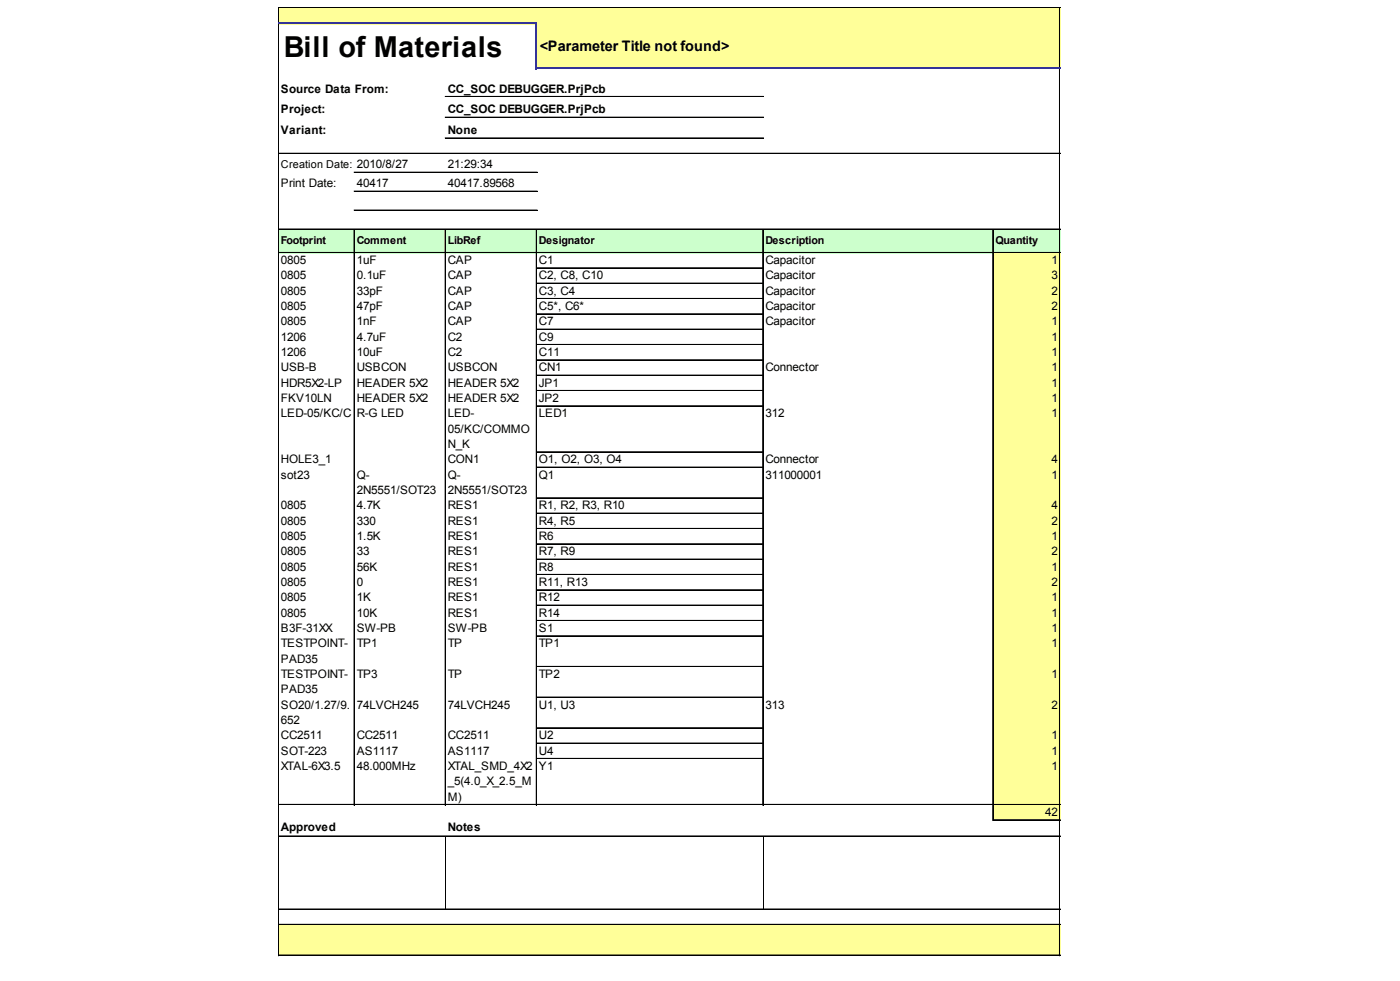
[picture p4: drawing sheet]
<svg xmlns="http://www.w3.org/2000/svg" width="291mm" height="204mm" viewBox="0 0 291 204" stroke-linecap="round" stroke-linejoin="round" font-family="sans-serif">
<defs><g id="words">
<text font-size="6" x="59" y="11.8">Bill of Materials</text>
<text font-size="3" x="112.2" y="10.6">&lt;Parameter Title not found&gt;</text>
<g font-size="2.4">
<text x="58.4" y="19.2">Source Data From:</text>
<text x="58.4" y="23.6">Project:</text>
<text x="93.1" y="19.2">CC_SOC DEBUGGER.PrjPcb</text>
<text x="93.1" y="23.6">CC_SOC DEBUGGER.PrjPcb</text>
<text x="58.4" y="27.9">Variant:</text>
<text x="93.1" y="27.9">None</text>
<text x="93.1" y="35">21:29:34</text>
<text x="58.4" y="38.9">Print Date:</text>
<text x="74.2" y="38.9">40417</text>
<text x="93.1" y="38.9">40417.89568</text>
<text x="58.4" y="54.9">0805</text>
<text x="58.4" y="58.1">0805</text>
<text x="74.2" y="54.9">1uF</text>
<text x="74.2" y="58.1">0.1uF</text>
<text x="93.1" y="54.9">CAP</text>
<text x="93.1" y="58.1">CAP</text>
<text x="112" y="54.9">C1</text>
<text x="112" y="58.1">C2, C8, C10</text>
<text x="159.1" y="54.9">Capacitor</text>
<text x="159.1" y="58.1">Capacitor</text>
<text x="218.6" y="54.9">1</text>
<text x="218.6" y="58.1">3</text>
<text x="58.4" y="61.2">0805</text>
<text x="58.4" y="64.4">0805</text>
<text x="74.2" y="61.2">33pF</text>
<text x="74.2" y="64.4">47pF</text>
<text x="93.1" y="61.2">CAP</text>
<text x="93.1" y="64.4">CAP</text>
<text x="112" y="61.2">C3, C4</text>
<text x="112" y="64.4">C5*, C6*</text>
<text x="159.1" y="61.2">Capacitor</text>
<text x="159.1" y="64.4">Capacitor</text>
<text x="218.6" y="61.2">2</text>
<text x="218.6" y="64.4">2</text>
<text x="58.4" y="67.6">0805</text>
<text x="58.4" y="70.8">1206</text>
<text x="74.2" y="67.6">1nF</text>
<text x="74.2" y="70.8">4.7uF</text>
<text x="93.1" y="67.6">CAP</text>
<text x="93.1" y="70.8">C2</text>
<text x="112" y="67.6">C7</text>
<text x="112" y="70.8">C9</text>
<text x="159.1" y="67.6">Capacitor</text>
<text x="218.6" y="67.6">1</text>
<text x="218.6" y="70.8">1</text>
<text x="58.4" y="74">1206</text>
<text x="58.4" y="77.2">USB-B</text>
<text x="74.2" y="74">10uF</text>
<text x="74.2" y="77.2">USBCON</text>
<text x="93.1" y="74">C2</text>
<text x="93.1" y="77.2">USBCON</text>
<text x="112" y="74">C11</text>
<text x="112" y="77.2">CN1</text>
<text x="159.1" y="77.2">Connector</text>
<text x="218.6" y="74">1</text>
<text x="218.6" y="77.2">1</text>
<text x="58.4" y="80.4">HDR5X2-LP</text>
<text x="58.4" y="83.5">FKV10LN</text>
<text x="74.2" y="80.4">HEADER 5X2</text>
<text x="74.2" y="83.5">HEADER 5X2</text>
<text x="93.1" y="80.4">HEADER 5X2</text>
<text x="93.1" y="83.5">HEADER 5X2</text>
<text x="112" y="80.4">JP1</text>
<text x="112" y="83.5">JP2</text>
<text x="218.6" y="80.4">1</text>
<text x="218.6" y="83.5">1</text>
<text x="58.4" y="86.7">LED-05/KC/C</text>
<text x="74.2" y="86.7">R-G LED</text>
<text x="93.1" y="86.7">LED-</text>
<text x="93.1" y="89.9">05/KC/COMMO</text>
<text x="112" y="86.7">LED1</text>
<text x="159.1" y="86.7">312</text>
<text x="218.6" y="86.7">1</text>
<text x="93.1" y="93.1">N_K</text>
<text x="58.4" y="96.3">HOLE3_1</text>
<text x="58.4" y="99.5">sot23</text>
<text x="74.2" y="99.5">Q-</text>
<text x="93.1" y="96.3">CON1</text>
<text x="93.1" y="99.5">Q-</text>
<text x="112" y="96.3">O1, O2, O3, O4</text>
<text x="112" y="99.5">Q1</text>
<text x="159.1" y="96.3">Connector</text>
<text x="159.1" y="99.5">311000001</text>
<text x="218.6" y="96.3">4</text>
<text x="218.6" y="99.5">1</text>
<text x="58.4" y="105.9">0805</text>
<text x="74.2" y="102.7">2N5551/SOT23</text>
<text x="74.2" y="105.9">4.7K</text>
<text x="93.1" y="102.7">2N5551/SOT23</text>
<text x="93.1" y="105.9">RES1</text>
<text x="112" y="105.9">R1, R2, R3, R10</text>
<text x="218.6" y="105.9">4</text>
<text x="58.4" y="109">0805</text>
<text x="58.4" y="112.2">0805</text>
<text x="74.2" y="109">330</text>
<text x="74.2" y="112.2">1.5K</text>
<text x="93.1" y="109">RES1</text>
<text x="93.1" y="112.2">RES1</text>
<text x="112" y="109">R4, R5</text>
<text x="112" y="112.2">R6</text>
<text x="218.6" y="109">2</text>
<text x="218.6" y="112.2">1</text>
<text x="58.4" y="115.4">0805</text>
<text x="58.4" y="118.6">0805</text>
<text x="74.2" y="115.4">33</text>
<text x="74.2" y="118.6">56K</text>
<text x="93.1" y="115.4">RES1</text>
<text x="93.1" y="118.6">RES1</text>
<text x="112" y="115.4">R7, R9</text>
<text x="112" y="118.6">R8</text>
<text x="218.6" y="115.4">2</text>
<text x="218.6" y="118.6">1</text>
<text x="58.4" y="121.8">0805</text>
<text x="58.4" y="125">0805</text>
<text x="74.2" y="121.8">0</text>
<text x="74.2" y="125">1K</text>
<text x="93.1" y="121.8">RES1</text>
<text x="93.1" y="125">RES1</text>
<text x="112" y="121.8">R11, R13</text>
<text x="112" y="125">R12</text>
<text x="218.6" y="121.8">2</text>
<text x="218.6" y="125">1</text>
<text x="58.4" y="128.2">0805</text>
<text x="58.4" y="131.3">B3F-31XX</text>
<text x="74.2" y="128.2">10K</text>
<text x="74.2" y="131.3">SW-PB</text>
<text x="93.1" y="128.2">RES1</text>
<text x="93.1" y="131.3">SW-PB</text>
<text x="112" y="128.2">R14</text>
<text x="112" y="131.3">S1</text>
<text x="218.6" y="128.2">1</text>
<text x="218.6" y="131.3">1</text>
<text x="58.4" y="134.5">TESTPOINT-</text>
<text x="58.4" y="137.7">PAD35</text>
<text x="74.2" y="134.5">TP1</text>
<text x="93.1" y="134.5">TP</text>
<text x="112" y="134.5">TP1</text>
<text x="218.6" y="134.5">1</text>
<text x="58.4" y="140.9">TESTPOINT-</text>
<text x="74.2" y="140.9">TP3</text>
<text x="93.1" y="140.9">TP</text>
<text x="112" y="140.9">TP2</text>
<text x="218.6" y="140.9">1</text>
<text x="58.4" y="144.1">PAD35</text>
<text x="58.4" y="147.3">SO20/1.27/9.</text>
<text x="74.2" y="147.3">74LVCH245</text>
<text x="93.1" y="147.3">74LVCH245</text>
<text x="112" y="147.3">U1, U3</text>
<text x="159.1" y="147.3">313</text>
<text x="218.6" y="147.3">2</text>
<text x="58.4" y="150.5">652</text>
<text x="58.4" y="153.7">CC2511</text>
<text x="74.2" y="153.7">CC2511</text>
<text x="93.1" y="153.7">CC2511</text>
<text x="112" y="153.7">U2</text>
<text x="218.6" y="153.7">1</text>
<text x="58.4" y="156.8">SOT-223</text>
<text x="58.4" y="160">XTAL-6X3.5</text>
<text x="74.2" y="156.8">AS1117</text>
<text x="74.2" y="160">48.000MHz</text>
<text x="93.1" y="156.8">AS1117</text>
<text x="93.1" y="160">XTAL_SMD_4X2</text>
<text x="112" y="156.8">U4</text>
<text x="112" y="160">Y1</text>
<text x="218.6" y="156.8">1</text>
<text x="218.6" y="160">1</text>
<text x="93.1" y="163.2">_5(4.0_X_2.5_M</text>
<text x="93.1" y="166.4">M)</text>
<text x="58.4" y="172.8">Approved</text>
<text x="93.1" y="172.8">Notes</text>
<text x="217.3" y="169.6">42</text>
</g>
<g font-size="2.2">
<text x="58.4" y="35">Creation Date: 2010/8/27</text>
<text x="58.4" y="50.8">Footprint</text>
<text x="74.2" y="50.8">Comment</text>
<text x="93.1" y="50.8">LibRef</text>
<text x="112" y="50.8">Designator</text>
<text x="159.1" y="50.8">Description</text>
<text x="206.9" y="50.8">Quantity</text>
</g>
</g></defs>
<g fill="#ff9">
<path d="M58 1.6h162.4v3.4h-162.4z"/>
<path d="M111.5 4.9h108.9v9.5h-108.9z"/>
</g>
<path d="M58 47.6h162.4v5.1h-162.4z" fill="#cfc"/>
<g fill="#ff9">
<path d="M206.4 52.5h14v3.3h-14z"/>
<path d="M206.4 55.7h14v3.3h-14z"/>
<path d="M206.4 58.8h14v3.4h-14z"/>
<path d="M206.4 62h14v3.4h-14z"/>
<path d="M206.4 65.2h14v3.4h-14z"/>
<path d="M206.4 68.4h14v3.4h-14z"/>
<path d="M206.4 71.6h14v3.4h-14z"/>
<path d="M206.4 74.8h14v3.4h-14z"/>
<path d="M206.4 78h14v3.3h-14z"/>
<path d="M206.4 81.2h14v3.3h-14z"/>
<path d="M206.4 84.3h14v9.8h-14z"/>
<path d="M206.4 93.9h14v3.4h-14z"/>
<path d="M206.4 97.1h14v6.5h-14z"/>
<path d="M206.4 103.5h14v3.3h-14z"/>
<path d="M206.4 106.6h14v3.4h-14z"/>
<path d="M206.4 109.8h14v3.4h-14z"/>
<path d="M206.4 113h14v3.4h-14z"/>
<path d="M206.4 116.2h14v3.4h-14z"/>
<path d="M206.4 119.4h14v3.4h-14z"/>
<path d="M206.4 122.6h14v3.4h-14z"/>
<path d="M206.4 125.8h14v3.3h-14z"/>
<path d="M206.4 129h14v41.6h-14z"/>
<path d="M58 192.1h162.4v6.6h-162.4z"/>
</g>
<g fill="none" stroke="#000" stroke-width=".21">
<path d="M57.8 1.5v3.2M57.8 5v193.7M57.9 1.5v3.2M57.9 5v193.7M58 1.5h162.4M58 1.6h162.4M220.3 1.7v12.3M220.3 14.4v184.3M58 31.9h162.4M73.6 35.8h38.1M73.6 35.9h38.1M73.6 39.7h38.1"/>
<path d="M73.6 39.8h38.1M92.5 20h66.2M92.5 20.1h66.2M92.5 24.4h66.2M92.5 28.7h66.2M92.5 28.8h66.2M58 47.6h162.4M58 47.7h162.4M58 52.5h162.4M58 52.6h162.4M73.6 47.8v119.6M73.6 43.7h38.1"/>
<path d="M73.6 43.8h38.1M73.7 47.8v119.6M92.5 47.8v119.6M92.6 47.8v119.6M111.5 47.8v119.6M111.6 47.8v119.6M111.7 55.7h46.9M111.7 55.8h46.9M111.7 58.8h46.9M111.7 58.9h46.9M158.6 47.8v119.6M206.4 47.8v122.8"/>
<path d="M206.5 47.8v122.8M111.7 62h46.9M111.7 62.1h46.9M111.7 65.2h46.9M111.7 65.3h46.9M111.7 68.4h46.9M111.7 68.5h46.9M111.7 71.6h46.9M111.7 71.7h46.9M111.7 74.8h46.9M111.7 74.9h46.9M111.7 78h46.9"/>
<path d="M111.7 78.1h46.9M111.7 81.2h46.9M111.7 84.3h46.9M111.7 84.4h46.9M111.7 93.9h46.9M111.7 94h46.9M111.7 97.1h46.9M111.7 97.2h46.9M111.7 103.5h46.9M111.7 103.6h46.9M111.7 106.6h46.9M111.7 106.7h46.9"/>
<path d="M111.7 109.8h46.9M111.7 109.9h46.9M111.7 113h46.9M111.7 113.1h46.9M111.7 116.2h46.9M111.7 116.3h46.9M111.7 119.4h46.9M111.7 119.5h46.9M111.7 122.6h46.9M111.7 122.7h46.9M111.7 125.8h46.9M111.7 125.9h46.9"/>
<path d="M111.7 129h46.9M111.7 132.1h46.9M111.7 132.2h46.9M111.7 138.5h46.9M111.7 138.6h46.9M111.7 144.9h46.9M111.7 145h46.9M111.7 151.3h46.9M111.7 151.4h46.9M111.7 154.4h46.9M111.7 154.5h46.9M111.7 157.6h46.9"/>
<path d="M111.7 157.7h46.9M58 167.2h162.4M58 167.3h162.4M58 173.8h162.4M92.6 173.9v15M158.6 173.9v15M206.6 170.4h13.8M206.6 170.5h13.8M58 188.9h162.4M58 189h162.4M58 192.1h162.4M58 192.2h162.4"/>
<path d="M58 198.5h162.4M58 198.6h162.4"/>
</g>
<path d="M111.5 5v9.4" fill="none" stroke="#339" stroke-width=".38"/>
<path d="M57.8 4.9h53.9M111.7 14.2h108.7" fill="none" stroke="#339" stroke-width=".37"/>
<use href="#words"/>
</svg>
